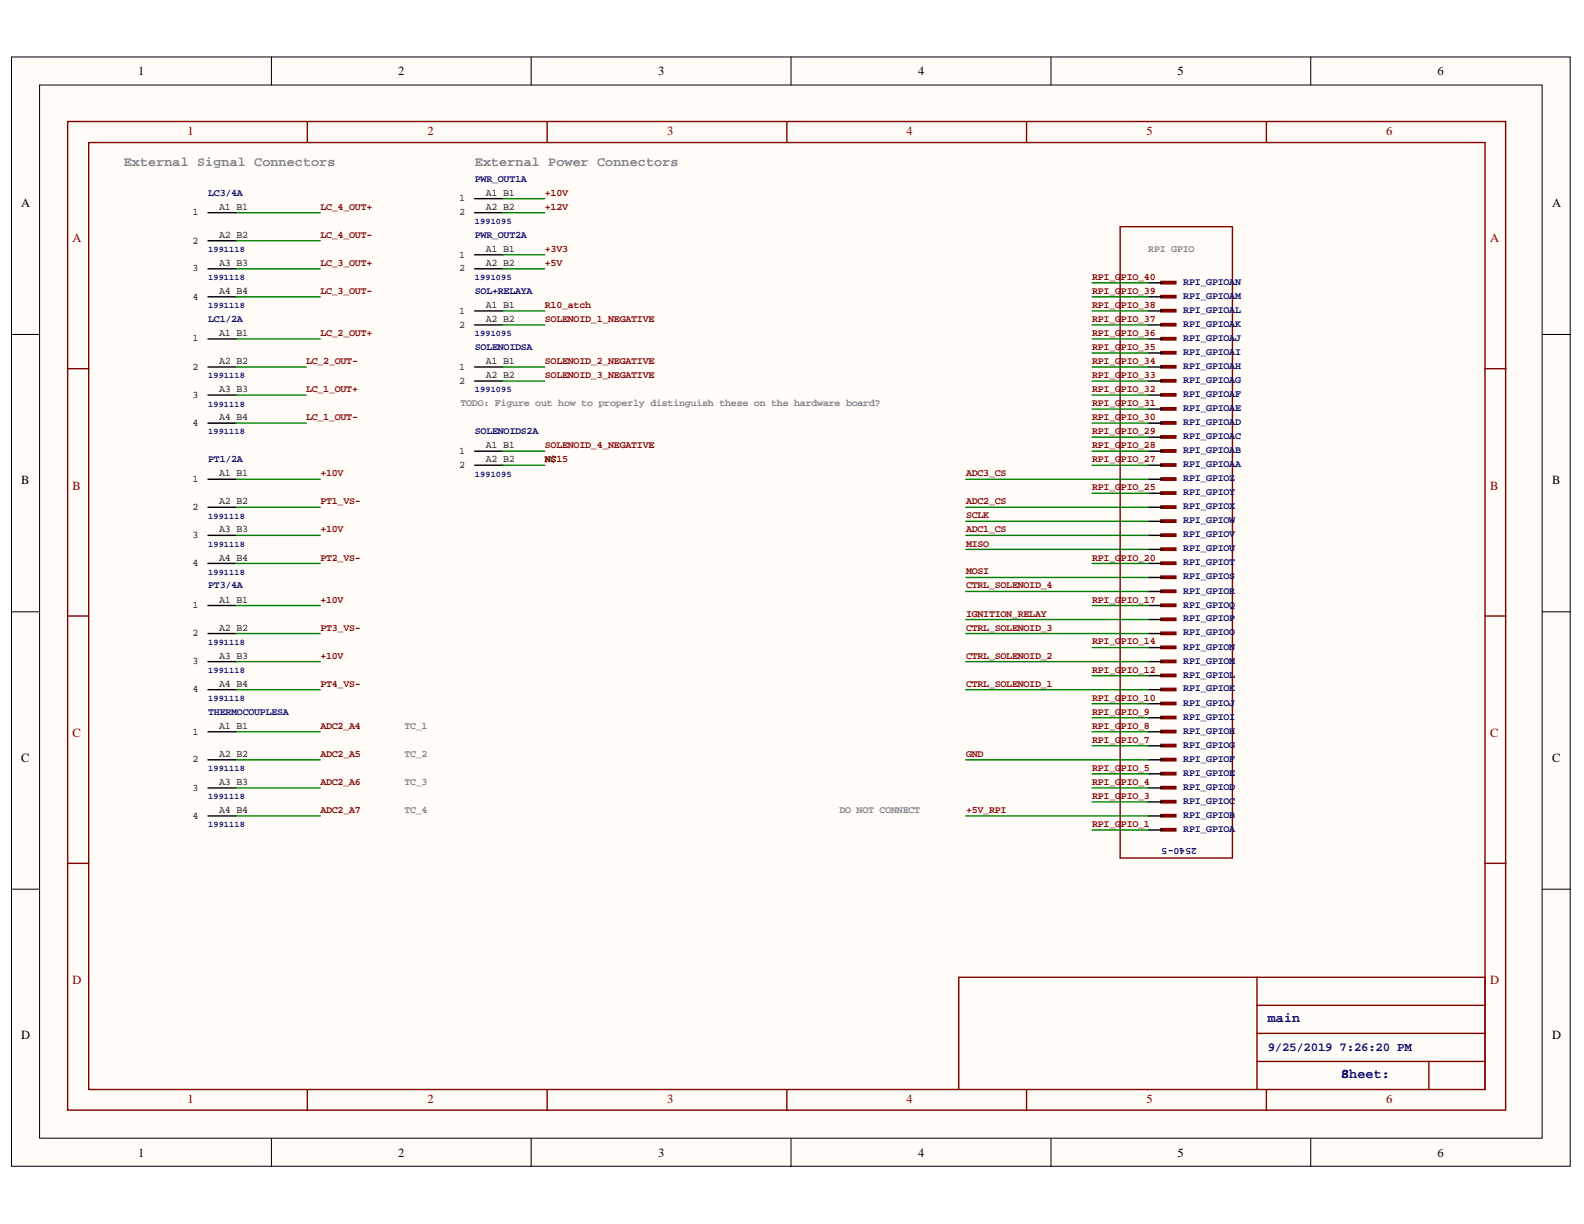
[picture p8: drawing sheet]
<svg xmlns="http://www.w3.org/2000/svg" width="279mm" height="216mm" viewBox="0 0 279 216" stroke-linecap="round" stroke-linejoin="round" font-family="sans-serif">
<defs><g id="words">
<g font-size="2.4" fill="#808080">
<text x="21.8" y="29.3">External Signal Connectors</text>
<text x="83.8" y="29.3">External Power Connectors</text>
</g>
<g font-size="2.4" fill="#000080">
<text x="223.6" y="180.3">main</text>
<text x="236.6" y="190.2">8</text>
<text x="236.6" y="190.2">Sheet:</text>
</g>
<g font-size="2.2">
<text x="24.4" y="13.3">1</text>
<text x="70.2" y="13.3">2</text>
<text x="116.1" y="13.3">3</text>
<text x="161.9" y="13.3">4</text>
<text x="207.7" y="13.3">5</text>
<text x="253.6" y="13.3">6</text>
<text x="3.7" y="36.5">A</text>
<text x="273.8" y="36.5">A</text>
<text x="3.7" y="85.4">B</text>
<text x="273.8" y="85.4">B</text>
<text x="3.7" y="134.4">C</text>
<text x="273.8" y="134.4">C</text>
<text x="3.7" y="183.3">D</text>
<text x="273.8" y="183.3">D</text>
<text x="24.4" y="204.1">1</text>
<text x="70.2" y="204.1">2</text>
<text x="116.1" y="204.1">3</text>
<text x="161.9" y="204.1">4</text>
<text x="207.7" y="204.1">5</text>
<text x="253.6" y="204.1">6</text>
</g>
<g font-size="2.2" fill="#800000">
<text x="33.1" y="23.8">1</text>
<text x="75.4" y="23.8">2</text>
<text x="117.7" y="23.8">3</text>
<text x="159.9" y="23.8">4</text>
<text x="202.2" y="23.8">5</text>
<text x="244.5" y="23.8">6</text>
<text x="12.8" y="42.7">A</text>
<text x="262.9" y="42.7">A</text>
<text x="12.8" y="86.4">B</text>
<text x="262.9" y="86.4">B</text>
<text x="12.8" y="130">C</text>
<text x="262.9" y="130">C</text>
<text x="12.8" y="173.6">D</text>
<text x="262.9" y="173.6">D</text>
<text x="33.1" y="194.5">1</text>
<text x="75.4" y="194.5">2</text>
<text x="117.7" y="194.5">3</text>
<text x="159.9" y="194.5">4</text>
<text x="202.2" y="194.5">5</text>
<text x="244.5" y="194.5">6</text>
</g>
<g font-size="2.2" fill="#000080">
<text x="223.6" y="185.3">9/25/2019</text>
<text x="236.3" y="185.3">7:26:20 PM</text>
</g>
<g font-size="1.8" fill="#000080">
<text x="36.7" y="34.5">LC3/4A</text>
<text x="83.8" y="32.1">PWR_OUT1A</text>
<text x="83.8" y="42">PWR_OUT2A</text>
<text x="83.8" y="51.8">SOL+RELAYA</text>
<text x="208.7" y="52.7">RPI_GPIOAM</text>
<text x="208.7" y="50.2">RPI_GPIOAN</text>
<text x="36.7" y="56.8">LC1/2A</text>
<text x="208.7" y="57.7">RPI_GPIOAK</text>
<text x="208.7" y="55.1">RPI_GPIOAL</text>
<text x="83.8" y="61.7">SOLENOIDSA</text>
<text x="208.7" y="65">RPI_GPIOAH</text>
<text x="208.7" y="62.6">RPI_GPIOAI</text>
<text x="208.7" y="60.1">RPI_GPIOAJ</text>
<text x="208.7" y="70">RPI_GPIOAF</text>
<text x="208.7" y="67.6">RPI_GPIOAG</text>
<text x="83.8" y="76.5">SOLENOIDS2A</text>
<text x="208.7" y="77.5">RPI_GPIOAC</text>
<text x="208.7" y="74.9">RPI_GPIOAD</text>
<text x="208.7" y="72.5">RPI_GPIOAE</text>
<text x="36.7" y="81.5">PT1/2A</text>
<text x="208.7" y="82.4">RPI_GPIOAA</text>
<text x="208.7" y="79.9">RPI_GPIOAB</text>
<text x="208.7" y="89.8">RPI_GPIOX</text>
<text x="208.7" y="87.4">RPI_GPIOY</text>
<text x="208.7" y="84.8">RPI_GPIOZ</text>
<text x="208.7" y="94.7">RPI_GPIOV</text>
<text x="208.7" y="92.3">RPI_GPIOW</text>
<text x="208.7" y="99.7">RPI_GPIOT</text>
<text x="208.7" y="97.3">RPI_GPIOU</text>
<text x="36.7" y="103.8">PT3/4A</text>
<text x="208.7" y="107.2">RPI_GPIOQ</text>
<text x="208.7" y="104.7">RPI_GPIOR</text>
<text x="208.7" y="102.2">RPI_GPIOS</text>
<text x="208.7" y="112.1">RPI_GPIOO</text>
<text x="208.7" y="109.6">RPI_GPIOP</text>
<text x="208.7" y="119.5">RPI_GPIOL</text>
<text x="208.7" y="117.1">RPI_GPIOM</text>
<text x="208.7" y="114.6">RPI_GPION</text>
<text x="208.7" y="124.5">RPI_GPIOJ</text>
<text x="208.7" y="122">RPI_GPIOK</text>
<text x="36.7" y="126.1">THERMOCOUPLESA</text>
<text x="208.7" y="131.9">RPI_GPIOG</text>
<text x="208.7" y="129.4">RPI_GPIOH</text>
<text x="208.7" y="127">RPI_GPIOI</text>
<text x="208.7" y="136.9">RPI_GPIOE</text>
<text x="208.7" y="134.4">RPI_GPIOF</text>
<text x="208.7" y="141.8">RPI_GPIOC</text>
<text x="208.7" y="139.3">RPI_GPIOD</text>
<text x="208.7" y="146.7">RPI_GPIOA</text>
<text x="208.7" y="144.3">RPI_GPIOB</text>
<text x="211.2" y="149.5" transform="rotate(-180 211.2 149.5)">2540-5</text>
</g>
<g font-size="1.8">
<text x="81" y="35.5">1</text>
<text x="85.7" y="34.5">A1 B1</text>
<text x="33.9" y="38">1</text>
<text x="38.7" y="37">A1 B1</text>
<text x="38.7" y="42">A2 B2</text>
<text x="81" y="38">2</text>
<text x="85.7" y="37">A2 B2</text>
<text x="33.9" y="43">2</text>
<text x="33.9" y="47.9">3</text>
<text x="38.7" y="46.9">A3 B3</text>
<text x="81" y="45.4">1</text>
<text x="81" y="47.9">2</text>
<text x="85.7" y="44.4">A1 B1</text>
<text x="85.7" y="46.9">A2 B2</text>
<text x="33.9" y="52.9">4</text>
<text x="38.7" y="51.8">A4 B4</text>
<text x="38.7" y="59.3">A1 B1</text>
<text x="81" y="55.3">1</text>
<text x="81" y="57.8">2</text>
<text x="85.7" y="54.3">A1 B1</text>
<text x="85.7" y="56.8">A2 B2</text>
<text x="33.9" y="60.2">1</text>
<text x="33.9" y="65.2">2</text>
<text x="38.7" y="64.2">A2 B2</text>
<text x="81" y="65.2">1</text>
<text x="85.7" y="64.2">A1 B1</text>
<text x="33.9" y="70.1">3</text>
<text x="38.7" y="69.2">A3 B3</text>
<text x="81" y="67.7">2</text>
<text x="85.7" y="66.7">A2 B2</text>
<text x="33.9" y="75.1">4</text>
<text x="38.7" y="74.1">A4 B4</text>
<text x="38.7" y="84">A1 B1</text>
<text x="81" y="80">1</text>
<text x="81" y="82.6">2</text>
<text x="85.7" y="79.1">A1 B1</text>
<text x="85.7" y="81.5">A2 B2</text>
<text x="33.9" y="85">1</text>
<text x="33.9" y="89.9">2</text>
<text x="38.7" y="89">A2 B2</text>
<text x="33.9" y="94.9">3</text>
<text x="38.7" y="93.9">A3 B3</text>
<text x="33.9" y="99.8">4</text>
<text x="38.7" y="98.9">A4 B4</text>
<text x="33.9" y="107.2">1</text>
<text x="38.7" y="106.3">A1 B1</text>
<text x="33.9" y="112.2">2</text>
<text x="38.7" y="111.2">A2 B2</text>
<text x="33.9" y="117.1">3</text>
<text x="38.7" y="116.2">A3 B3</text>
<text x="33.9" y="122.1">4</text>
<text x="38.7" y="121.1">A4 B4</text>
<text x="33.9" y="129.6">1</text>
<text x="38.7" y="128.6">A1 B1</text>
<text x="33.9" y="134.5">2</text>
<text x="38.7" y="133.5">A2 B2</text>
<text x="33.9" y="139.5">3</text>
<text x="38.7" y="138.5">A3 B3</text>
<text x="38.7" y="143.4">A4 B4</text>
<text x="33.9" y="144.4">4</text>
</g>
<g font-size="1.8" fill="#800000">
<text x="96.1" y="34.5">+10V</text>
<text x="56.5" y="37">LC_4_OUT+</text>
<text x="56.5" y="42">LC_4_OUT-</text>
<text x="96.1" y="37">+12V</text>
<text x="56.5" y="46.9">LC_3_OUT+</text>
<text x="96.1" y="44.4">+3V3</text>
<text x="96.1" y="46.9">+5V</text>
<text x="56.5" y="51.8">LC_3_OUT-</text>
<text x="192.6" y="49.4">RPI_G</text>
<text x="192.6" y="51.8">RPI_G</text>
<text x="197.7" y="49.4">PIO_40</text>
<text x="197.7" y="51.8">PIO_39</text>
<text x="56.5" y="59.3">LC_2_OUT+</text>
<text x="96.1" y="54.3">R10_atch</text>
<text x="96.1" y="56.8">SOLENOID_1_NEGATIVE</text>
<text x="192.6" y="54.3">RPI_G</text>
<text x="192.6" y="56.8">RPI_G</text>
<text x="192.6" y="59.3">RPI_G</text>
<text x="197.7" y="54.3">PIO_38</text>
<text x="197.7" y="56.8">PIO_37</text>
<text x="197.7" y="59.3">PIO_36</text>
<text x="54" y="64.2">LC_2_OUT-</text>
<text x="96.1" y="64.2">SOLENOID_2_NEGATIVE</text>
<text x="192.6" y="61.7">RPI_G</text>
<text x="192.6" y="64.2">RPI_G</text>
<text x="197.7" y="61.7">PIO_35</text>
<text x="197.7" y="64.2">PIO_34</text>
<text x="54" y="69.2">LC_1_OUT+</text>
<text x="96.1" y="66.7">SOLENOID_3_NEGATIVE</text>
<text x="192.6" y="66.7">RPI_G</text>
<text x="192.6" y="69.2">RPI_G</text>
<text x="192.6" y="71.6">RPI_G</text>
<text x="197.7" y="66.7">PIO_33</text>
<text x="197.7" y="69.2">PIO_32</text>
<text x="197.7" y="71.6">PIO_31</text>
<text x="54" y="74.1">LC_1_OUT-</text>
<text x="192.6" y="74.1">RPI_G</text>
<text x="192.6" y="76.5">RPI_G</text>
<text x="197.7" y="74.1">PIO_30</text>
<text x="197.7" y="76.5">PIO_29</text>
<text x="56.5" y="84">+10V</text>
<text x="96.1" y="79.1">SOLENOID_4_NEGATIVE</text>
<text x="96.1" y="81.5">N$</text>
<text x="170.4" y="84">ADC3_CS</text>
<text x="192.6" y="79.1">RPI_G</text>
<text x="192.6" y="81.5">RPI_G</text>
<text x="197.7" y="79.1">PIO_28</text>
<text x="197.7" y="81.5">PIO_27</text>
<text x="56.5" y="89">PT1_VS-</text>
<text x="170.4" y="89">ADC2_CS</text>
<text x="192.6" y="86.4">RPI_G</text>
<text x="197.7" y="86.4">PIO_25</text>
<text x="56.5" y="93.9">+10V</text>
<text x="170.4" y="91.4">SCLK</text>
<text x="170.4" y="93.9">ADC1_CS</text>
<text x="56.5" y="98.9">PT2_VS-</text>
<text x="170.4" y="96.4">MISO</text>
<text x="170.4" y="101.3">MOSI</text>
<text x="192.6" y="98.9">RPI_G</text>
<text x="197.7" y="98.9">PIO_20</text>
<text x="56.5" y="106.3">+10V</text>
<text x="170.4" y="103.8">CTRL_SOLENOID_4</text>
<text x="192.6" y="106.3">RPI_G</text>
<text x="197.7" y="106.3">PIO_17</text>
<text x="56.5" y="111.2">PT3_VS-</text>
<text x="170.4" y="108.8">IGNITION_RELAY</text>
<text x="170.4" y="111.2">CTRL_SOLENOID_3</text>
<text x="192.6" y="113.7">RPI_G</text>
<text x="197.7" y="113.7">PIO_14</text>
<text x="56.5" y="116.2">+10V</text>
<text x="170.4" y="116.2">CTRL_SOLENOID_2</text>
<text x="192.6" y="118.7">RPI_G</text>
<text x="197.7" y="118.7">PIO_12</text>
<text x="56.5" y="121.1">PT4_VS-</text>
<text x="170.4" y="121.1">CTRL_SOLENOID_1</text>
<text x="192.6" y="123.6">RPI_G</text>
<text x="197.7" y="123.6">PIO_10</text>
<text x="56.5" y="128.6">ADC2_A4</text>
<text x="192.6" y="131">RPI_G</text>
<text x="192.6" y="126.1">RPI_G</text>
<text x="192.6" y="128.6">RPI_G</text>
<text x="197.7" y="131">PIO_7</text>
<text x="197.7" y="126.1">PIO_9</text>
<text x="197.7" y="128.6">PIO_8</text>
<text x="56.5" y="133.5">ADC2_A5</text>
<text x="170.4" y="133.5">GND</text>
<text x="192.6" y="136">RPI_G</text>
<text x="197.7" y="136">PIO_5</text>
<text x="56.5" y="143.4">ADC2_A7</text>
<text x="56.5" y="138.5">ADC2_A6</text>
<text x="170.4" y="143.4">+5V_RPI</text>
<text x="192.6" y="140.9">RPI_G</text>
<text x="192.6" y="138.5">RPI_G</text>
<text x="197.7" y="140.9">PIO_3</text>
<text x="197.7" y="138.5">PIO_4</text>
<text x="192.6" y="145.9">RPI_G</text>
<text x="197.7" y="145.9">PIO_1</text>
</g>
<g font-size="1.8" fill="#808080">
<text x="202.5" y="44.4">RPI GPIO</text>
<text x="81.2" y="71.6">TODO: Figure out how to properly distinguish these on the hardware board?</text>
<text x="71.3" y="128.6">TC_1</text>
<text x="71.3" y="133.5">TC_2</text>
<text x="71.3" y="138.5">TC_3</text>
<text x="71.3" y="143.4">TC_4</text>
<text x="148.1" y="143.4">DO NOT CONNECT</text>
</g>
<text font-size="1.8" fill="#008000" x="96.1" y="81.5">NC15</text>
<g font-size="1.5" fill="#000080">
<text x="83.8" y="39.5">1991095</text>
<text x="36.7" y="44.5">1991118</text>
<text x="36.7" y="49.4">1991118</text>
<text x="83.8" y="49.4">1991095</text>
<text x="36.7" y="54.4">1991118</text>
<text x="83.8" y="59.3">1991095</text>
<text x="36.7" y="66.7">1991118</text>
<text x="36.7" y="71.7">1991118</text>
<text x="83.8" y="69.2">1991095</text>
<text x="36.7" y="76.6">1991118</text>
<text x="83.8" y="84.1">1991095</text>
<text x="36.7" y="91.5">1991118</text>
<text x="36.7" y="96.4">1991118</text>
<text x="36.7" y="101.4">1991118</text>
<text x="36.7" y="113.8">1991118</text>
<text x="36.7" y="118.8">1991118</text>
<text x="36.7" y="123.7">1991118</text>
<text x="36.7" y="136">1991118</text>
<text x="36.7" y="141">1991118</text>
<text x="36.7" y="145.9">1991118</text>
</g>
</g></defs>
<g fill="#fffcf8" stroke="#000" stroke-width=".18">
<path d="M2 10h275v195.7h-275z"/>
<path d="M7 15h265v185.8h-265z"/>
</g>
<g fill="none" stroke="#000" stroke-width=".18">
<path d="M47.9 10v5M93.7 10v5M139.5 10v5M185.4 10v5M231.2 10v5M2 59h5M272.1 59h4.9M2 107.9h5M272.1 107.9h4.9M2 156.8h5M272.1 156.8h4.9M47.9 200.8v5"/>
<path d="M93.7 200.8v5M139.5 200.8v5M185.4 200.8v5M231.2 200.8v5"/>
</g>
<g fill="none" stroke="#800000" stroke-width=".25">
<path d="M11.9 21.4h253.7v174.4h-253.7zM15.6 25.1h246.3v167.1h-246.3zM54.2 21.4v3.7M96.5 21.4v3.7M138.8 21.4v3.7M181.1 21.4v3.7M197.6 40h19.8v111.3h-19.8zM223.4 21.4v3.7M11.9 65h3.7M261.9 65h3.8M11.9 108.7h3.7M261.9 108.7h3.8"/>
<path d="M11.9 152.3h3.7M261.9 152.3h3.8M221.7 172.4v19.8M221.7 177.3h40.2M261.9 172.4h-92.8v19.8M54.2 192.2v3.7M96.5 192.2v3.7M138.8 192.2v3.7M181.1 192.2v3.7M221.7 187.2h40.2M221.7 182.3h40.2M223.4 192.2v3.7"/>
<path d="M252 187.2v5"/>
</g>
<g fill="none" stroke="#000" stroke-width=".25">
<path d="M36.7 37.5h4.9M83.7 37.5h5M83.7 35h5M36.7 59.8h4.9M36.7 42.5h4.9M36.7 47.4h4.9M36.7 52.4h4.9M83.7 47.4h5M83.7 44.9h5M83.7 57.3h5M83.7 54.8h5M202.5 59.8h2.5"/>
<path d="M202.5 52.4h2.5M202.5 57.3h2.5M202.5 54.8h2.5M202.5 49.9h2.5M36.7 64.7h4.9M36.7 69.7h4.9M36.7 74.6h4.9M83.7 64.7h5M83.7 79.6h5M83.7 67.2h5M202.5 64.7h2.5M202.5 69.7h2.5"/>
<path d="M202.5 74.6h2.5M202.5 79.6h2.5M202.5 77.1h2.5M202.5 72.2h2.5M202.5 67.2h2.5M202.5 62.3h2.5M36.7 84.5h4.9M36.7 89.5h4.9M36.7 94.4h4.9M36.7 99.4h4.9M83.7 82.1h5M202.5 84.5h2.5"/>
<path d="M202.5 89.5h2.5M202.5 94.4h2.5M202.5 99.4h2.5M202.5 96.9h2.5M202.5 92h2.5M202.5 87h2.5M202.5 82.1h2.5M36.7 106.8h4.9M36.7 111.8h4.9M36.7 116.7h4.9M202.5 106.8h2.5M202.5 111.8h2.5"/>
<path d="M202.5 116.7h2.5M202.5 119.2h2.5M202.5 114.2h2.5M202.5 109.3h2.5M202.5 104.3h2.5M202.5 101.9h2.5M36.7 121.7h4.9M36.7 139h4.9M36.7 134h4.9M36.7 129.1h4.9M202.5 121.7h2.5M202.5 139h2.5"/>
<path d="M202.5 136.5h2.5M202.5 134h2.5M202.5 131.6h2.5M202.5 129.1h2.5M202.5 126.6h2.5M202.5 124.1h2.5M36.7 143.9h4.9M202.5 146.4h2.5M202.5 143.9h2.5M202.5 141.4h2.5"/>
</g>
<g fill="#800000" stroke="#800000" stroke-width=".25">
<path d="M204.8 146.2h2.6v.4h-2.6z"/>
<path d="M204.8 143.7h2.6v.4h-2.6z"/>
<path d="M204.8 141.2h2.6v.4h-2.6z"/>
<path d="M204.8 138.7h2.6v.4h-2.6z"/>
<path d="M204.8 136.3h2.6v.4h-2.6z"/>
<path d="M204.8 133.8h2.6v.4h-2.6z"/>
<path d="M204.8 131.3h2.6v.4h-2.6z"/>
<path d="M204.8 128.8h2.6v.4h-2.6z"/>
<path d="M204.8 126.4h2.6v.4h-2.6z"/>
<path d="M204.8 123.9h2.6v.4h-2.6z"/>
<path d="M204.8 121.4h2.6v.4h-2.6z"/>
<path d="M204.8 118.9h2.6v.5h-2.6z"/>
<path d="M204.8 116.5h2.6v.4h-2.6z"/>
<path d="M204.8 114h2.6v.4h-2.6z"/>
<path d="M204.8 111.5h2.6v.4h-2.6z"/>
<path d="M204.8 109h2.6v.5h-2.6z"/>
<path d="M204.8 106.6h2.6v.4h-2.6z"/>
<path d="M204.8 104.1h2.6v.4h-2.6z"/>
<path d="M204.8 101.6h2.6v.4h-2.6z"/>
<path d="M204.8 99.1h2.6v.5h-2.6z"/>
<path d="M204.8 96.7h2.6v.4h-2.6z"/>
<path d="M204.8 94.2h2.6v.4h-2.6z"/>
<path d="M204.8 91.7h2.6v.4h-2.6z"/>
<path d="M204.8 89.2h2.6v.5h-2.6z"/>
<path d="M204.8 86.8h2.6v.4h-2.6z"/>
<path d="M204.8 84.3h2.6v.4h-2.6z"/>
<path d="M204.8 81.8h2.6v.4h-2.6z"/>
<path d="M204.8 79.3h2.6v.5h-2.6z"/>
<path d="M204.8 76.9h2.6v.4h-2.6z"/>
<path d="M204.8 74.4h2.6v.4h-2.6z"/>
<path d="M204.8 71.9h2.6v.4h-2.6z"/>
<path d="M204.8 69.4h2.6v.5h-2.6z"/>
<path d="M204.8 67h2.6v.4h-2.6z"/>
<path d="M204.8 64.5h2.6v.4h-2.6z"/>
<path d="M204.8 62h2.6v.4h-2.6z"/>
<path d="M204.8 59.5h2.6v.5h-2.6z"/>
<path d="M204.8 57.1h2.6v.4h-2.6z"/>
<path d="M204.8 54.6h2.6v.4h-2.6z"/>
<path d="M204.8 52.1h2.6v.4h-2.6z"/>
<path d="M204.8 49.6h2.6v.5h-2.6z"/>
</g>
<g fill="none" stroke="#008000" stroke-width=".25">
<path d="M41.6 37.5h14.9M88.7 37.5h7.4M88.7 35h7.4M41.6 52.4h14.9M41.6 59.8h14.9M41.6 47.4h14.9M41.6 42.5h14.9M88.7 54.8h7.4M88.7 57.3h7.4M88.7 47.4h7.4M88.7 44.9h7.4M192.6 49.9h9.9"/>
<path d="M192.6 52.4h9.9M192.6 54.8h9.9M192.6 57.3h9.9M192.6 59.8h9.9M41.6 64.7h12.4M41.6 69.7h12.4M41.6 74.6h12.4M88.7 64.7h7.4M88.7 67.2h7.4M88.7 79.6h7.4M192.6 62.3h9.9M192.6 64.7h9.9"/>
<path d="M192.6 67.2h9.9M192.6 69.7h9.9M192.6 72.2h9.9M192.6 74.6h9.9M192.6 77.1h9.9M192.6 79.6h9.9M41.6 84.5h14.9M41.6 94.4h14.9M41.6 99.4h14.9M41.6 89.5h14.9M88.7 82.1h7.4M170.4 84.5h32.1"/>
<path d="M170.4 92h32.1M170.4 94.4h32.1M170.4 96.9h32.1M170.4 89.5h32.1M192.6 82.1h9.9M192.6 87h9.9M192.6 99.4h9.9M41.6 106.8h14.9M41.6 111.8h14.9M41.6 116.7h14.9M170.4 101.9h32.1M170.4 104.3h32.1"/>
<path d="M170.4 109.3h32.1M170.4 111.8h32.1M170.4 116.7h32.1M192.6 106.8h9.9M192.6 114.2h9.9M192.6 119.2h9.9M41.6 139h14.9M41.6 121.7h14.9M41.6 134h14.9M41.6 129.1h14.9M170.4 121.7h32.1M170.4 134h32.1"/>
<path d="M192.6 139h9.9M192.6 136.5h9.9M192.6 131.6h9.9M192.6 124.1h9.9M192.6 126.6h9.9M192.6 129.1h9.9M41.6 143.9h14.9M170.4 143.9h32.1M192.6 146.4h9.9M192.6 141.4h9.9"/>
</g>
<use href="#words"/>
</svg>
